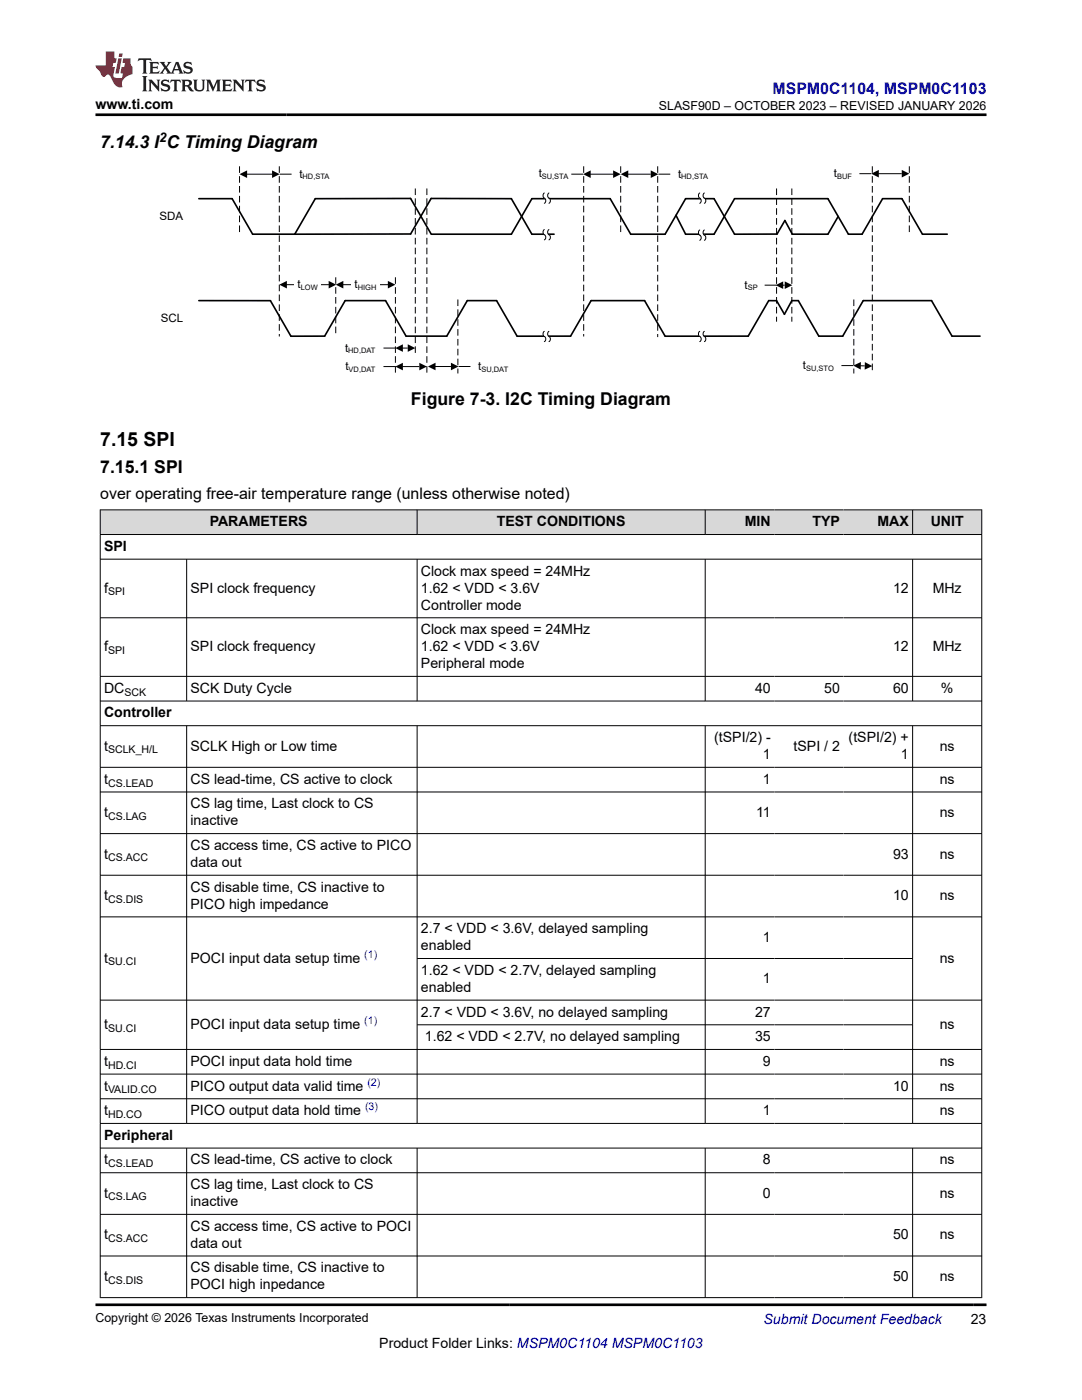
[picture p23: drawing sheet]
<svg xmlns="http://www.w3.org/2000/svg" width="216mm" height="279mm" viewBox="0 0 216 279" stroke-linecap="round" stroke-linejoin="round" font-family="sans-serif">
<defs><g id="words">
<text font-size="3.9" x="20" y="88.9">7.15 SPI</text>
<g font-size="3.5">
<text x="20" y="29.6">7.14.3 I C Timing Diagram</text>
<text x="82" y="80.8">Figure 7-3. I2C Timing Diagram</text>
<text x="20" y="94.3">7.15.1 SPI</text>
</g>
<text font-size="3.2" fill="#00f" x="154.1" y="18.7">MSPM0C1104, MSPM0C1103</text>
<text font-size="3.2" x="20" y="99.6">over operating free-air temperature range (unless otherwise noted)</text>
<g font-size="2.8">
<text x="19" y="21.8">www.ti.com</text>
<text x="41.8" y="105">PARAMETERS</text>
<text x="99.1" y="105">TEST CONDITIONS</text>
<text x="148.6" y="105">MIN</text>
<text x="162.1" y="105">TYP</text>
<text x="175.1" y="105">MAX</text>
<text x="185.7" y="105">UNIT</text>
<text x="20.8" y="109.9">SPI</text>
<text x="20.8" y="118.3">f</text>
<text x="38" y="118.3">SPI clock frequency</text>
<text x="84" y="114.9">Clock max speed = 24MHz</text>
<text x="84" y="118.3">1.62 &lt; VDD &lt; 3.6V</text>
<text x="178.2" y="118.3">12</text>
<text x="186.1" y="118.3">MHz</text>
<text x="84" y="121.6">Controller mode</text>
<text x="20.8" y="130">f</text>
<text x="38" y="130">SPI clock frequency</text>
<text x="84" y="126.6">Clock max speed = 24MHz</text>
<text x="84" y="130">1.62 &lt; VDD &lt; 3.6V</text>
<text x="178.2" y="130">12</text>
<text x="186.1" y="130">MHz</text>
<text x="84" y="133.3">Peripheral mode</text>
<text x="20.8" y="138.3">DC</text>
<text x="20.8" y="143.2">Controller</text>
<text x="38" y="138.3">SCK Duty Cycle</text>
<text x="150.7" y="138.3">40</text>
<text x="164.5" y="138.3">50</text>
<text x="178.2" y="138.3">60</text>
<text x="187.7" y="138.3">%</text>
<text x="20.8" y="149.8">t</text>
<text x="38" y="149.8">SCLK High or Low time</text>
<text x="142.5" y="148.1">(tSPI/2) -</text>
<text x="158.3" y="149.8">tSPI / 2</text>
<text x="169.3" y="148.1">(tSPI/2) +</text>
<text x="187.5" y="149.8">ns</text>
<text x="152.2" y="151.5">1</text>
<text x="179.8" y="151.5">1</text>
<text x="20.8" y="156.4">t</text>
<text x="38" y="156.4">CS lead-time, CS active to clock</text>
<text x="38" y="161.3">CS lag time, Last clock to CS</text>
<text x="152.2" y="156.4">1</text>
<text x="187.5" y="156.4">ns</text>
<text x="20.8" y="163">t</text>
<text x="38" y="164.7">inactive</text>
<text x="150.9" y="163">11</text>
<text x="187.5" y="163">ns</text>
<text x="20.8" y="171.3">t</text>
<text x="38" y="169.6">CS access time, CS active to PICO</text>
<text x="38" y="173">data out</text>
<text x="178.2" y="171.3">93</text>
<text x="187.5" y="171.3">ns</text>
<text x="20.8" y="179.6">t</text>
<text x="38" y="177.9">CS disable time, CS inactive to</text>
<text x="178.2" y="179.6">10</text>
<text x="187.5" y="179.6">ns</text>
<text x="38" y="181.3">PICO high impedance</text>
<text x="84" y="186.3">2.7 &lt; VDD &lt; 3.6V, delayed sampling</text>
<text x="84" y="189.6">enabled</text>
<text x="152.2" y="187.9">1</text>
<text x="20.8" y="192.1">t</text>
<text x="38" y="192.1">POCI input data setup time</text>
<text x="84" y="194.6">1.62 &lt; VDD &lt; 2.7V, delayed sampling</text>
<text x="84" y="197.9">enabled</text>
<text x="152.2" y="196.3">1</text>
<text x="187.5" y="192.1">ns</text>
<text x="84" y="202.9">2.7 &lt; VDD &lt; 3.6V, no delayed sampling</text>
<text x="150.7" y="202.9">27</text>
<text x="20.8" y="205.3">t</text>
<text x="38" y="205.3">POCI input data setup time</text>
<text x="84.8" y="207.8">1.62 &lt; VDD &lt; 2.7V, no delayed sampling</text>
<text x="150.7" y="207.8">35</text>
<text x="187.5" y="205.3">ns</text>
<text x="20.8" y="212.7">t</text>
<text x="38" y="212.7">POCI input data hold time</text>
<text x="152.2" y="212.7">9</text>
<text x="187.5" y="212.7">ns</text>
<text x="20.8" y="217.6">t</text>
<text x="38" y="217.6">PICO output data valid time</text>
<text x="178.2" y="217.6">10</text>
<text x="187.5" y="217.6">ns</text>
<text x="20.8" y="222.6">t</text>
<text x="20.8" y="227.5">Peripheral</text>
<text x="38" y="222.6">PICO output data hold time</text>
<text x="152.2" y="222.6">1</text>
<text x="187.5" y="222.6">ns</text>
<text x="20.8" y="232.4">t</text>
<text x="38" y="232.4">CS lead-time, CS active to clock</text>
<text x="152.2" y="232.4">8</text>
<text x="187.5" y="232.4">ns</text>
<text x="20.8" y="239">t</text>
<text x="38" y="237.3">CS lag time, Last clock to CS</text>
<text x="152.2" y="239">0</text>
<text x="187.5" y="239">ns</text>
<text x="38" y="240.7">inactive</text>
<text x="38" y="245.6">CS access time, CS active to POCI</text>
<text x="20.8" y="247.3">t</text>
<text x="38" y="249">data out</text>
<text x="178.2" y="247.3">50</text>
<text x="187.5" y="247.3">ns</text>
<text x="20.8" y="255.6">t</text>
<text x="38" y="253.9">CS disable time, CS inactive to</text>
<text x="38" y="257.3">POCI high inpedance</text>
<text x="178.2" y="255.6">50</text>
<text x="187.5" y="255.6">ns</text>
<text x="75.7" y="269">Product Folder Links: MSPM0C1104 MSPM0C1103</text>
<text x="193.7" y="264.2">23</text>
</g>
<text font-size="2.8" fill="#00f" x="152.4" y="264.2">Submit Document Feedback</text>
<text font-size="2.6" x="31.8" y="28.4">2</text>
<g font-size="2.5">
<text x="131.5" y="21.9">SLASF90D – OCTOBER 2023 – REVISED JANUARY 2026</text>
<text x="19" y="263.9">Copyright © 2026 Texas Instruments Incorporated</text>
</g>
<g font-size="2.3">
<text x="59.7" y="35.5">t</text>
<text x="107.5" y="35.4">t</text>
<text x="135.3" y="35.5">t</text>
<text x="166.4" y="35.4">t</text>
<text x="31.9" y="43.9">SDA</text>
<text x="59.4" y="57.5">t</text>
<text x="70.8" y="57.5">t</text>
<text x="148.6" y="57.6">t</text>
<text x="32.1" y="64.2">SCL</text>
<text x="68.9" y="70.2">t</text>
<text x="68.9" y="73.8">t</text>
<text x="95.4" y="73.8">t</text>
<text x="160.2" y="73.7">t</text>
</g>
<g font-size="2.3" fill="#fff">
<text x="58.8" y="57.5">t</text>
<text x="63.4" y="57.5">t</text>
<text x="70.1" y="57.5">t</text>
<text x="75.1" y="57.5">t</text>
</g>
<g font-size="2.1">
<text x="21.6" y="118.8">SPI</text>
<text x="21.6" y="130.5">SPI</text>
<text x="24.8" y="138.8">SCK</text>
<text x="21.6" y="150.4">SCLK_H/L</text>
<text x="21.6" y="157">CS.LEAD</text>
<text x="21.6" y="163.6">CS.LAG</text>
<text x="21.6" y="171.9">CS.ACC</text>
<text x="21.6" y="180.2">CS.DIS</text>
<text x="21.6" y="192.7">SU.CI</text>
<text x="21.6" y="205.9">SU.CI</text>
<text x="21.6" y="213.3">HD.CI</text>
<text x="21.6" y="218.2">VALID.CO</text>
<text x="21.6" y="223.1">HD.CO</text>
<text x="21.6" y="233">CS.LEAD</text>
<text x="21.6" y="239.6">CS.LAG</text>
<text x="21.6" y="247.9">CS.ACC</text>
<text x="21.6" y="256.2">CS.DIS</text>
</g>
<g font-size="2.1" fill="#00f">
<text x="72.7" y="191.2">(1)</text>
<text x="72.7" y="204.4">(1)</text>
<text x="72.8" y="221.6">(3)</text>
<text x="73.3" y="216.7">(2)</text>
</g>
<g font-size="1.5">
<text x="60.4" y="35.8">HD,STA</text>
<text x="108.1" y="35.7">SU,STA</text>
<text x="135.9" y="35.8">HD,STA</text>
<text x="167" y="35.7">BUF</text>
<text x="60" y="57.8">LOW</text>
<text x="71.4" y="57.8">HIGH</text>
<text x="149.2" y="57.9">SP</text>
<text x="69.5" y="70.5">HD,DAT</text>
<text x="69.6" y="74.2">VD,DAT</text>
<text x="96.1" y="74.2">SU,DAT</text>
<text x="160.9" y="74">SU,STO</text>
</g>
</g></defs>
<path d="M86 39.6l-4.1 7.1h-31.5l-4.1-7h-6.6M86 39.6l16 .1 4.1 7h4.5M39.7 60h14.3l4 7.1h6.8l4.1-7.1h8l4.1 7.1h8.1l4.1-7.1h5.9l4.1 7.1h10.7l4-7.1h10.7l4.1 7.1h16.6l4.1-7.1h1.6l1.5 2.7 1.5-2.7h1.3l4.1 7.1h4.8l4-7.1h13.7l4.1 7.1h5.6M86 46.7l-4.1-7.1-19 .1-4.1 7M86.1 46.7h15.9M134.9 43l1.9 3.7h5.7l4.1-7h18.6l4.1 7h2.7l4.1-7h3.9l4.1 7h4.9M155 46.7h-8.4l-4.1-7h-5.7l-4.1 7h-6.9l-4-7h-15.7l-4.1 7M167.2 43.2l-2 3.5h-7.1" fill="none" stroke="#000" stroke-width=".33"/>
<path d="M55.7 33.2v34M67 55.3v11.9" fill="none" stroke="#000" stroke-width=".2" stroke-dasharray="1.3 .7" stroke-linecap="butt"/>
<path d="M20.1 41.8h16.5v2.8h-16.5zM27.4 62.2h9.2v2.7h-9.2z" fill="none" stroke="#fff" stroke-width=".25"/>
<path d="M108.3 39l1 .1 .1 .4 .3 .2 .1 .4h-.9l-.1-.4-.3-.2z" fill-rule="evenodd" fill="#fff"/>
<path d="M108.6 39.5h.9" fill="none" stroke="#fff" stroke-width=".2"/>
<path d="M108.6 38.5a.71 .71 0 0 0 .2 1.2v.7l-.2 .2M109.5 38.5a.71 .71 0 0 0 .3 1.2v.7l-.3 .2" fill="none" stroke="#000" stroke-width=".2"/>
<path d="M108.3 46.3l1 .1 .1 .4 .3 .2 .1 .4h-.9l-.1-.4-.3-.2z" fill-rule="evenodd" fill="#fff"/>
<path d="M108.6 46.8h.9" fill="none" stroke="#fff" stroke-width=".2"/>
<path d="M108.6 45.8a.71 .71 0 0 0 .2 1.2v.7l-.2 .2M109.5 45.8a.71 .71 0 0 0 .3 1.2v.7l-.3 .2" fill="none" stroke="#000" stroke-width=".2"/>
<path d="M108.3 66.6l1 .1 .1 .4 .3 .2 .1 .4h-.9l-.1-.4-.3-.2z" fill-rule="evenodd" fill="#fff"/>
<path d="M108.6 67.2h.9" fill="none" stroke="#fff" stroke-width=".2"/>
<path d="M108.6 66.1a.71 .71 0 0 0 .2 1.2v.7l-.2 .2M109.5 66.1a.71 .71 0 0 0 .3 1.2v.7l-.3 .2" fill="none" stroke="#000" stroke-width=".2"/>
<path d="M139.4 39l.9 .1 .1 .4 .4 .2v.4h-.8l-.1-.4-.4-.2z" fill-rule="evenodd" fill="#fff"/>
<path d="M139.6 39.5h.9" fill="none" stroke="#fff" stroke-width=".2"/>
<path d="M139.6 38.5a.71 .71 0 0 0 .2 1.2v.7l-.2 .2M140.5 38.5a.71 .71 0 0 0 .3 1.2v.7l-.3 .2" fill="none" stroke="#000" stroke-width=".2"/>
<path d="M139.4 46.4l.9 .1 .1 .3 .4 .3v.4h-.8l-.1-.4-.4-.2z" fill-rule="evenodd" fill="#fff"/>
<path d="M139.6 46.9h.9" fill="none" stroke="#fff" stroke-width=".2"/>
<path d="M139.6 45.9a.71 .71 0 0 0 .2 1.2v.7l-.2 .2M140.5 45.9a.71 .71 0 0 0 .3 1.2v.7l-.3 .2" fill="none" stroke="#000" stroke-width=".2"/>
<path d="M139.4 66.6l.9 .1 .1 .4 .4 .2v.4h-.8l-.1-.4-.4-.2z" fill-rule="evenodd" fill="#fff"/>
<path d="M139.6 67.2h.9" fill="none" stroke="#fff" stroke-width=".2"/>
<g fill="none" stroke="#000" stroke-width=".2">
<path d="M49.2 34.8h5.1M55.8 34.8h2.4M114 34.8h2.4M117.7 34.8h4.6M125.2 34.8h4.7M131.4 34.8h2.3M171.5 34.7h2.3M175.2 34.7h4.7M68.4 56.8h9M152.6 56.9h2.3M156.2 56.9h.4M76.5 73.2h2.4"/>
<path d="M80.3 73.2h3.4M86.8 73.1h3.2M91.5 73.1h2.4M139.6 66.1a.71 .71 0 0 0 .2 1.2v.7l-.2 .2M140.5 66.1a.71 .71 0 0 0 .3 1.2v.7l-.3 .2M167.9 73h2.4M171.6 73h1"/>
</g>
<path d="M47.8 33.2v13.2M82.9 37.6v33.2M116.5 33.2v34M123.9 33.2v13.3M131.2 33.2v34.1M155 37.6v26.6M158 37.6v26.6M174.1 33.2v41.3M181.4 33.2v13.3M78.9 55.3v19.2M91.4 59.8v14.7M170.4 59.8v14.7" fill="none" stroke="#000" stroke-width=".2" stroke-dasharray="1.3 .7" stroke-linecap="butt"/>
<g fill="#000">
<path d="M47.8 34.8l1.5-.8v1.5zM54.3 34l1.5 .8-1.5 .7zM116.4 34.8l1.5-.8v1.5zM122.3 34l1.6 .8-1.6 .7zM123.9 34.8l1.5-.8v1.5zM129.9 34l1.5 .8-1.5 .7zM173.8 34.7l1.6-.8v1.5zM179.9 33.9l1.5 .8-1.5 .7zM67 56.8l1.5-.7v1.5zM77.4 56.1l1.5 .7-1.5 .8zM154.8 56.9l1.5-.7v1.5zM156.6 56.2l1.5 .7-1.5 .8z"/>
<path d="M78.9 73.2l1.5-.8v1.5zM83.7 72.4l1.5 .8-1.5 .7zM85.4 73.1l1.5-.7v1.5zM90 72.4l1.5 .7-1.5 .8zM170.3 73l1.5-.8-.1 1.6zM172.6 72.3l1.5 .8-1.6 .7z"/>
</g>
<path d="M59.7 33.4h10v2.7h-10zM99.7 33.3h13.8v2.7h-13.8zM135.3 33.4h10v2.7h-10zM156.2 33.3h13.8v2.7h-13.8zM137.4 55.5h13.8v2.8h-13.8zM61.3 71.8h13.7v2.7h-13.7zM95.4 71.8h10v2.7h-10zM152.6 71.6h13.8v2.7h-13.8z" fill="none" stroke="#fff" stroke-width=".25"/>
<path d="M70.1 55.4h5.7v2.9h-5.7z" fill-rule="evenodd" fill="#fff"/>
<path d="M57.1 56.8h8.5" fill="none" stroke="#000" stroke-width=".2"/>
<path d="M55.7 56.8l1.5-.7v1.5zM65.6 56.1l1.5 .7-1.5 .8z" fill="#000"/>
<path d="M58.8 55.4h5.3v2.9h-5.3z" fill-rule="evenodd" fill="#fff"/>
<path d="M85.2 37.6v36.9" fill="none" stroke="#000" stroke-width=".2" stroke-dasharray="1.3 .7" stroke-linecap="butt"/>
<path d="M76.5 69.5h2.4M80.3 69.5h1.1" fill="none" stroke="#000" stroke-width=".2"/>
<path d="M78.9 69.5l1.5-.8v1.5zM81.4 68.7l1.5 .8-1.5 .7z" fill="#000"/>
<path d="M61.3 68.1h13.7v2.7h-13.7z" fill="none" stroke="#fff" stroke-width=".25"/>
<path d="M155 46.7l1.6-2.7 1.5 2.7" fill="none" stroke="#000" stroke-width=".33"/>
<g fill="#d8d8d8">
<path d="M20 101.8h175.9v4.9h-175.9z" fill-rule="evenodd"/>
<path d="M20.1 101.8h63.1v4.8h-63.1z" fill-rule="evenodd"/>
<path d="M83.3 101.8h57.4v4.8h-57.4z" fill-rule="evenodd"/>
<path d="M140.8 101.8h13.7v4.8h-13.7z" fill-rule="evenodd"/>
<path d="M154.5 101.8h13.8v4.8h-13.8z" fill-rule="evenodd"/>
<path d="M168.3 101.8h13.7v4.8h-13.7z" fill-rule="evenodd"/>
<path d="M182.2 101.8h13.6v4.8h-13.6z" fill-rule="evenodd"/>
</g>
<g fill="none" stroke="#000" stroke-width=".2">
<path d="M19.9 101.8h176.1M19.9 106.7h176.1M19.9 111.6h176.1M20 101.7v157.3M37.2 111.6v28.4M83.2 101.7v5M83.2 111.6v28.4M140.7 101.7v5M140.7 111.6v28.4M182.1 101.7v5M182.1 111.6v28.4M195.9 101.7v157.3"/>
<path d="M19.9 123.3h176.1M19.9 135h176.1M19.9 139.9h176.1M19.9 144.8h176.1M19.9 153.1h176.1M19.9 158.1h176.1M37.2 144.8v79.5M83.2 144.8v79.5M140.7 144.8v79.5M182.1 144.8v79.5M19.9 166.4h176.1M19.9 174.7h176.1"/>
<path d="M19.9 183h176.1M19.9 199.6h176.1M83.2 191.3h99M19.9 209.4h176.1M19.9 214.4h176.1M19.9 219.3h176.1M83.2 204.5h99M19.9 224.2h176.1M19.9 229.1h176.1M19.9 234h176.1M37.2 229.1v29.9M83.2 229.1v29.9"/>
<path d="M140.7 229.1v29.9M182.1 229.1v29.9M19.9 242.4h176.1M19.9 250.7h176.1M19.9 259h176.1"/>
</g>
<path d="M27.7 11.6l-.2 .6 .5-.2h.6v.1v2.2l-.2 .4h1l-.2-.4v-2.2v-.1h.5l.5 .2-.1-.6zM29.8 12.4l.2 .3v1.6l-.2 .4h1.9l.1-.6a1.08 1.08 0 0 1-1.3 .2v-.7h.6l.4 .2v-.7l-.4 .2h-.6v-.5l.2-.2a1 1 0 0 1 1 .3l-.1-.5zM31.8 12.4l1 1.1-1 1.2h.9l-.2-.2 .4-.8 .5 .8-.2 .2h1.6l-.2-.2 .1-.5h1l.1 .5-.1 .2h.9l-.2-.4-.8-1.9h-.5l-1 2.1-.8-1.1 .9-1h-.8l.2 .2-.5 .6-.3-.6 .1-.2zM35.2 12.8l.4 1h-.8zM36.8 12.5a.65 .65 0 0 0-.2 .7 .65 .65 0 0 0 .6 .5l.7 .1 .1 .3a.79 .79 0 0 1-.7 .4 .79 .79 0 0 1-.7-.5l.1 .7 .2-.1a.93 .93 0 0 0 1.1 0 .93 .93 0 0 0 .4-.9 1.46 1.46 0 0 0-1.2-.6l-.1-.3a1.09 1.09 0 0 1 1.2 .2l-.2-.6-.1 .1-.6-.2zM28.4 15.2l.2 .4v2.2l-.2 .4h1l-.2-.4v-2.2l.2-.4zM29.6 15.9l.2 .4v1.5l-.2 .4h.8l-.3-.4v-1.3l1.7 1.8v-2l.2-.4h-.8l.2 .2 .1 1.1-1.2-1.3zM32.3 16a.65 .65 0 0 0-.2 .8 .65 .65 0 0 0 .7 .4l.6 .2 .1 .2a.79 .79 0 0 1-.7 .4 .79 .79 0 0 1-.7-.5l.1 .7 .2-.1a.93 .93 0 0 0 1.1 .1 .93 .93 0 0 0 .4-1 1.46 1.46 0 0 0-1.2-.5l-.1-.4a1.09 1.09 0 0 1 1.2 .2l-.2-.6-.1 .1-.6-.1zM34.1 15.9l-.1 .6a.63 .63 0 0 1 .7-.3l.1 1.6-.3 .4h1l-.2-.4v-1.6a.66 .66 0 0 1 .8 .3l-.1-.6zM36.2 15.9l.2 .4v1.5l-.2 .4h.9l-.2-.2v-.7h.5l.1 .2a.79 .79 0 0 0 1.2 .6l-1-.9a.61 .61 0 0 0 .6-.6 .61 .61 0 0 0-.5-.7zM36.9 16.2h.2a.47 .47 0 0 1 .5 .1 .47 .47 0 0 1 .1 .5l-.2 .1-.6 .1zM38.5 15.9l.2 .2a2.27 2.27 0 0 0 .4 2 1.04 1.04 0 0 0 1.7-.7v-1.3l.2-.2h-.8l.2 .4v1.1a.6 .6 0 0 1-.6 .6 .6 .6 0 0 1-.6-.6v-1.1l.3-.4zM41.1 15.9l.2 .4v1.5l-.2 .4h.7l-.2-.4v-1.4l.9 1.9 .8-1.9v1.4l-.2 .4h1l-.3-.4v-1.5l.3-.4h-.8l-.7 1.5-.7-1.5zM44.3 15.9l.2 .4v1.5l-.2 .4h1.9l.1-.6a1.09 1.09 0 0 1-1.3 .2v-.7h.6l.4 .2v-.6l-.4 .2h-.6v-.6l.2-.1a1.01 1.01 0 0 1 1 .3l-.1-.6zM46.4 15.9l.3 .4v1.5l-.3 .4h.8l-.2-.4v-1.3l1.6 1.8v-2l.2-.4h-.7l.2 .2v1.1l-1.2-1.3zM49 15.9l-.1 .6a.63 .63 0 0 1 .8-.3v1.6l-.3 .4h1l-.2-.4v-1.6a.66 .66 0 0 1 .8 .3l-.1-.6zM51.4 16a.65 .65 0 0 0-.2 .8 .65 .65 0 0 0 .6 .4l.6 .2 .2 .2a.79 .79 0 0 1-.8 .4 .79 .79 0 0 1-.6-.5l.1 .7 .2-.1a.93 .93 0 0 0 1 .1 .93 .93 0 0 0 .5-1 1.46 1.46 0 0 0-1.3-.5l-.1-.4a1.09 1.09 0 0 1 1.3 .2l-.2-.6-.2 .1-.5-.1z" fill="#231f20"/>
<path d="M21.1 10.3v2.7h-2.1l.1 .4 .9 1a.95 .95 0 0 0 .9 .9 .59 .59 0 0 1 .6-.4 .59 .59 0 0 1 .5 .3l.4 .8a1.59 1.59 0 0 0 2.1 1.4 1.61 1.61 0 0 1 1-2.3l1-.3-.1-1.5a1.59 1.59 0 0 1-.4-1.7h-1.4l-.2 .9h.5l-.1 .9h-.5l-.2 .9v.3l.4 .1-.2 .9h-.6a.73 .73 0 0 1-1.1-.7l.3-1.5h-.5l.2-.9h.5l.2-.9h-.5v-1.3zM23.6 11.6l-.6 3.1h.7l.6-3.1zM23.8 10.7l-.1 .6h.7l.1-.6z" fill="#ed1c24"/>
<path d="M19 22.9h177.8M19 260.4h177.8" fill="none" stroke="#000" stroke-width=".53"/>
<use href="#words"/>
</svg>
